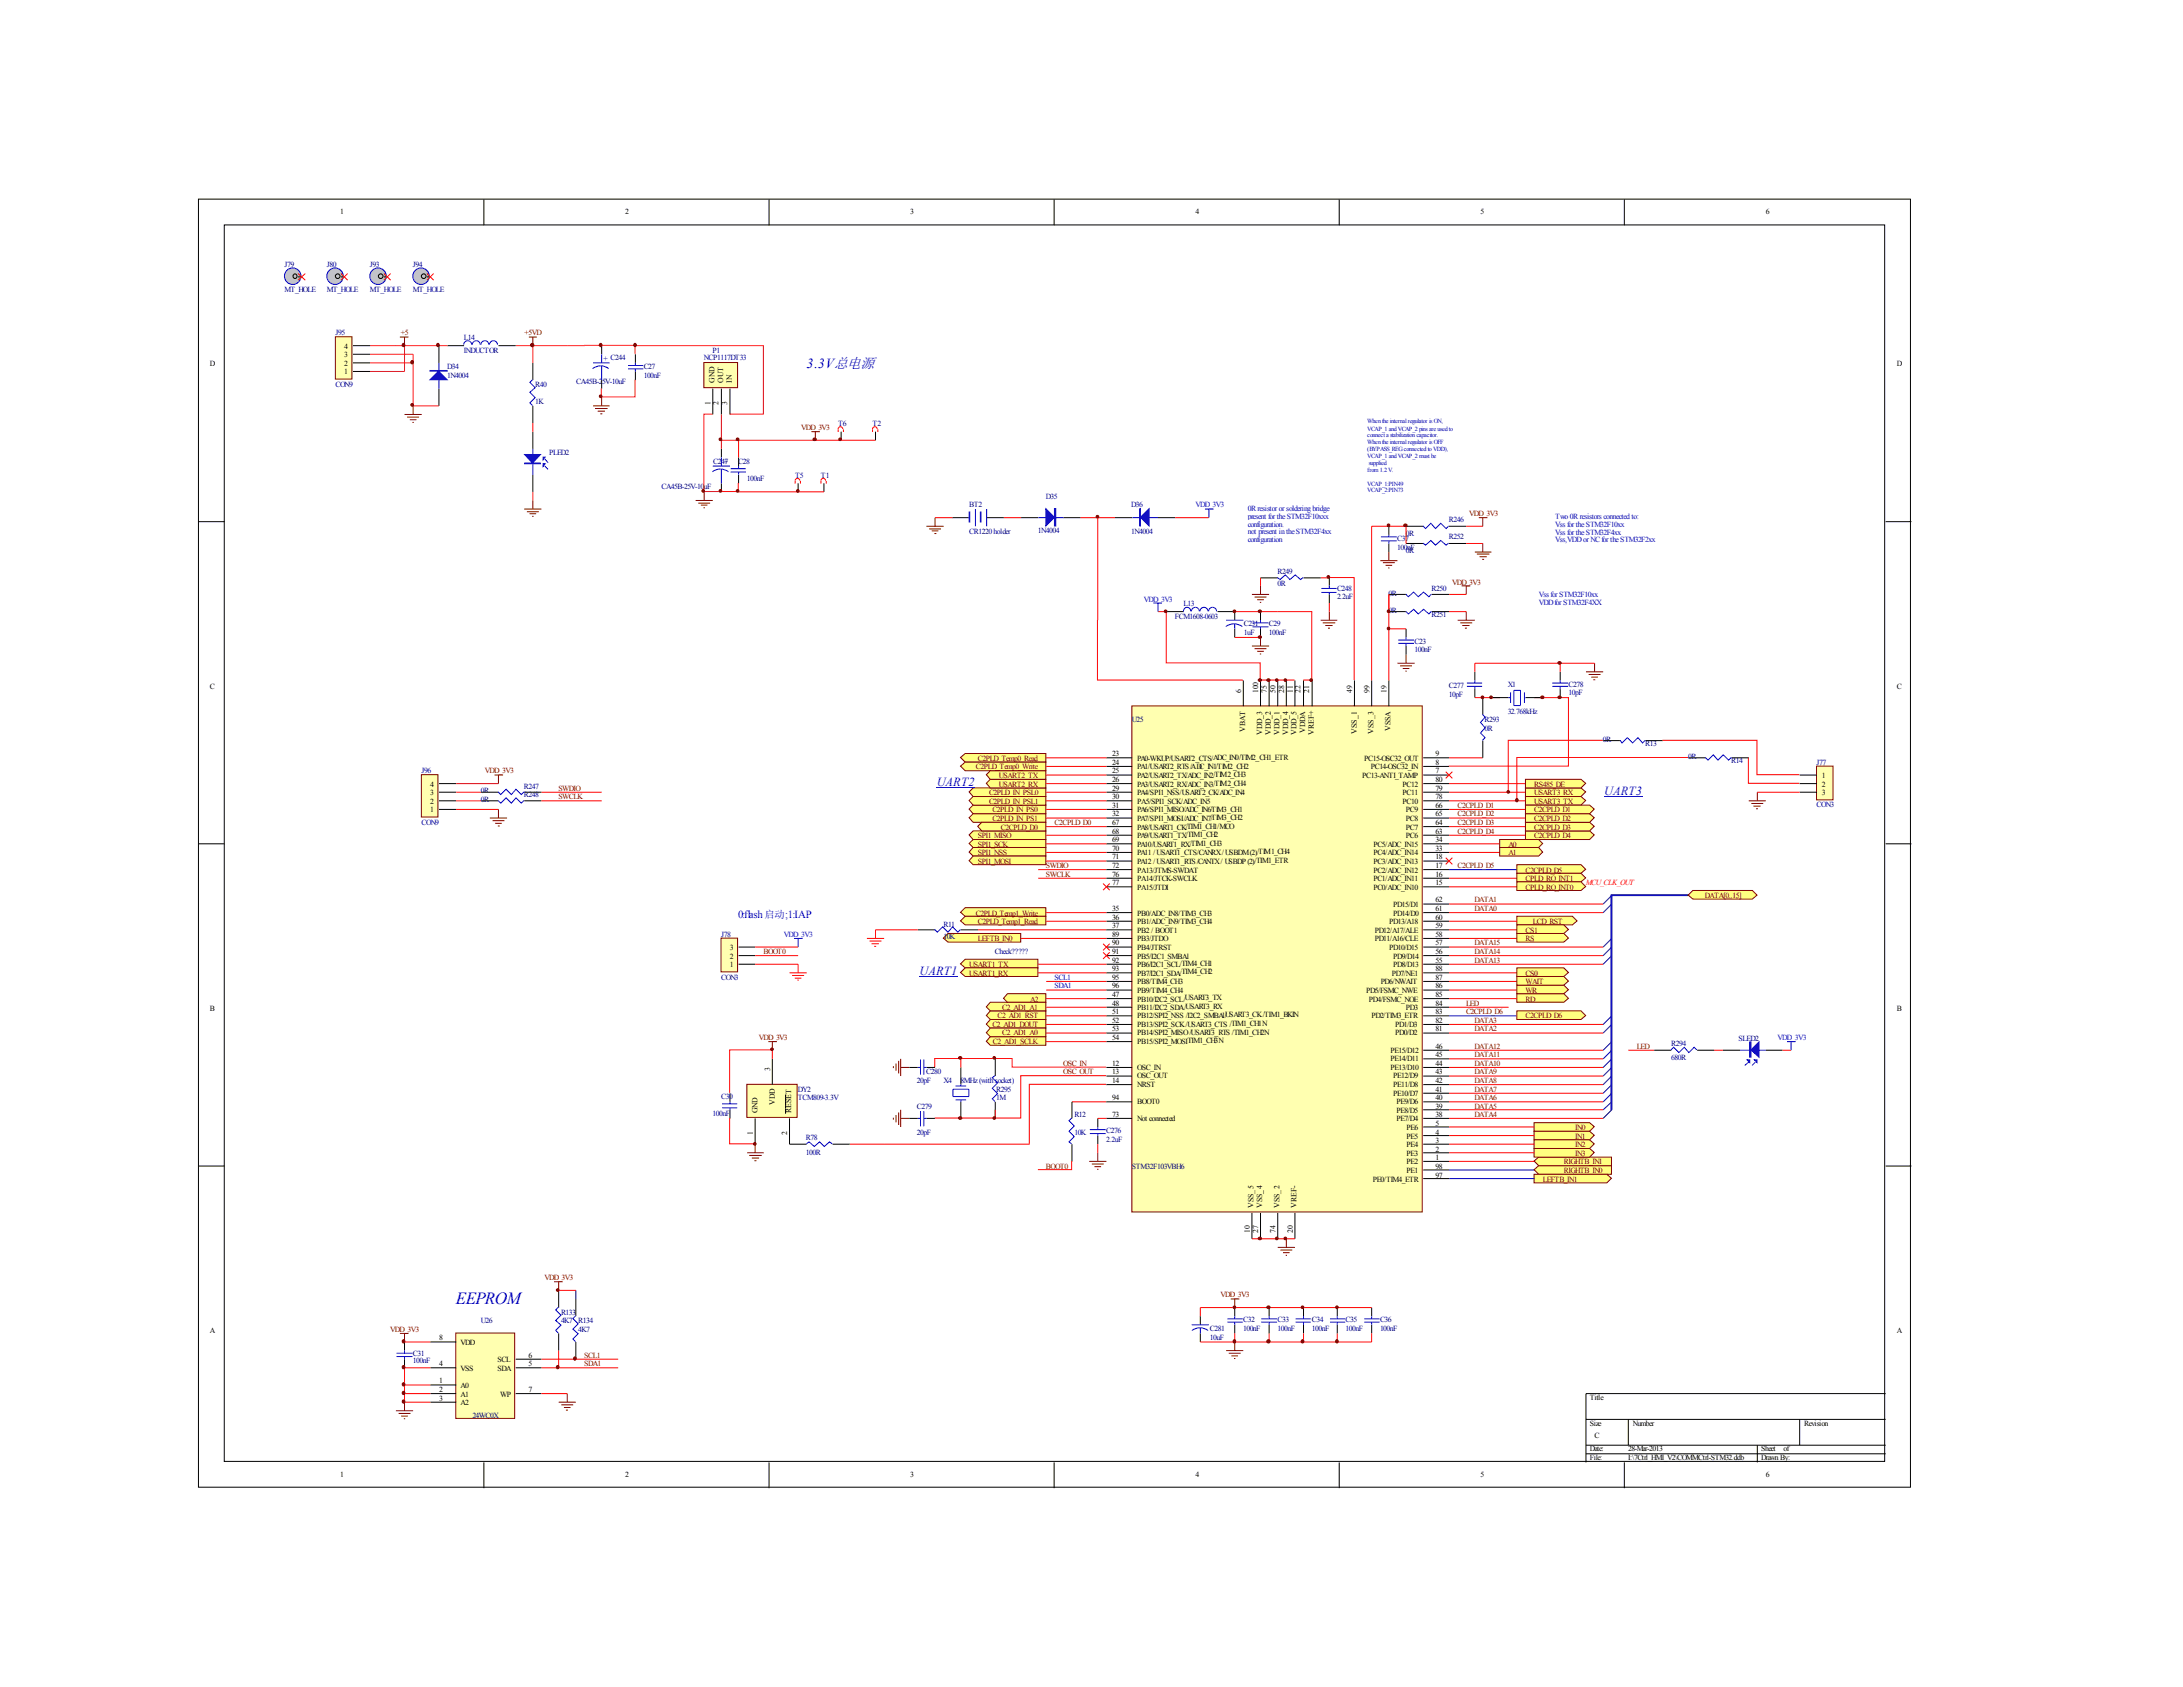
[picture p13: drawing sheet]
<svg xmlns="http://www.w3.org/2000/svg" width="279mm" height="216mm" viewBox="0 0 279 216" stroke-linecap="round" stroke-linejoin="round" font-family="sans-serif">
<defs><g id="words">
<text font-size="2.2" fill="#00f" x="58.3" y="166.9">EEPROM</text>
<text font-size="1.8" fill="#00f" x="103.2" y="47.1">3.3V总电源</text>
<g font-size="1.6" fill="#00f">
<text x="119.9" y="100.6">UART2</text>
<text x="205.3" y="101.7">UART3</text>
<text x="117.7" y="124.8">UART1</text>
</g>
<text font-size="1.4" fill="#00f" x="94.5" y="117.5">0:flash 启动;1:IAP</text>
<g font-size="1">
<text x="43.5" y="27.4">1</text>
<text x="80" y="27.4">2</text>
<text x="116.5" y="27.4">3</text>
<text x="153" y="27.4">4</text>
<text x="189.5" y="27.4">5</text>
<text x="226" y="27.4">6</text>
<text x="26.8" y="46.9">D</text>
<text x="44" y="47.9">1</text>
<text x="44" y="46.8">2</text>
<text x="44" y="45.7">3</text>
<text x="44" y="44.6">4</text>
<text x="242.8" y="46.9">D</text>
<text x="90.9" y="51.9" transform="rotate(-90 90.9 51.9)">1</text>
<text x="91.4" y="49" transform="rotate(-90 91.4 49)">GND</text>
<text x="92" y="51.9" transform="rotate(-90 92 51.9)">2</text>
<text x="92.5" y="49" transform="rotate(-90 92.5 49)">OUT</text>
<text x="93.1" y="51.9" transform="rotate(-90 93.1 51.9)">3</text>
<text x="93.6" y="49" transform="rotate(-90 93.6 49)">IN</text>
<text x="26.8" y="88.1">C</text>
<text x="158.8" y="88.7" transform="rotate(-90 158.8 88.7)">6</text>
<text x="161" y="88.7" transform="rotate(-90 161 88.7)">100</text>
<text x="162.1" y="88.7" transform="rotate(-90 162.1 88.7)">75</text>
<text x="163.2" y="88.7" transform="rotate(-90 163.2 88.7)">50</text>
<text x="164.3" y="88.7" transform="rotate(-90 164.3 88.7)">28</text>
<text x="165.4" y="88.7" transform="rotate(-90 165.4 88.7)">11</text>
<text x="166.5" y="88.7" transform="rotate(-90 166.5 88.7)">22</text>
<text x="167.6" y="88.7" transform="rotate(-90 167.6 88.7)">21</text>
<text x="173.1" y="88.7" transform="rotate(-90 173.1 88.7)">49</text>
<text x="175.3" y="88.7" transform="rotate(-90 175.3 88.7)">99</text>
<text x="177.5" y="88.7" transform="rotate(-90 177.5 88.7)">19</text>
<text x="242.8" y="88.1">C</text>
<text x="159.4" y="93.6" transform="rotate(-90 159.4 93.6)">VBAT</text>
<text x="161.6" y="94.1" transform="rotate(-90 161.6 94.1)">VDD_3</text>
<text x="162.7" y="94.1" transform="rotate(-90 162.7 94.1)">VDD_2</text>
<text x="163.8" y="94.1" transform="rotate(-90 163.8 94.1)">VDD_1</text>
<text x="164.9" y="94.1" transform="rotate(-90 164.9 94.1)">VDD_4</text>
<text x="166" y="94.1" transform="rotate(-90 166 94.1)">VDD_5</text>
<text x="167.1" y="93.8" transform="rotate(-90 167.1 93.8)">VDDA</text>
<text x="168.2" y="94.1" transform="rotate(-90 168.2 94.1)">VREF+</text>
<text x="173.7" y="93.9" transform="rotate(-90 173.7 93.9)">VSS_1</text>
<text x="175.8" y="93.9" transform="rotate(-90 175.8 93.9)">VSS_3</text>
<text x="178" y="93.5" transform="rotate(-90 178 93.5)">VSSA</text>
<text x="55" y="101.8">3</text>
<text x="55" y="100.7">4</text>
<text x="142.3" y="97.9">24</text>
<text x="142.3" y="96.8">23</text>
<text x="142.3" y="99">25</text>
<text x="142.3" y="100.1">26</text>
<text x="142.3" y="101.2">29</text>
<text x="145.6" y="97.4">PA0-WKUP/USART2_CTS/ADC_IN0/TIM2_CH1_ETR</text>
<text x="145.6" y="98.5">PA1/USART2_RTS/ADC_IN1/TIM2_CH2</text>
<text x="145.6" y="99.6">PA2/USART2_TX/ADC_IN2/TIM2_CH3</text>
<text x="145.6" y="100.7">PA3/USART2_RX/ADC_IN3/TIM2_CH4</text>
<text x="145.6" y="101.8">PA4/SPI1_NSS/USART2_CK/ADC_IN4</text>
<text x="174.3" y="99.6">PC13-ANTI_TAMP</text>
<text x="174.6" y="97.4">PC15-OSC32_OUT</text>
<text x="175.4" y="98.5">PC14-OSC32_IN</text>
<text x="179.5" y="101.8">PC11</text>
<text x="179.5" y="100.7">PC12</text>
<text x="183.7" y="97.9">8</text>
<text x="183.7" y="99">7</text>
<text x="183.7" y="96.8">9</text>
<text x="183.7" y="101.2">79</text>
<text x="183.7" y="100.1">80</text>
<text x="233.2" y="99.6">1</text>
<text x="233.2" y="100.7">2</text>
<text x="233.2" y="101.8">3</text>
<text x="55" y="104">1</text>
<text x="55" y="102.9">2</text>
<text x="142.3" y="103.4">31</text>
<text x="142.3" y="104.5">32</text>
<text x="142.3" y="106.7">68</text>
<text x="142.3" y="102.3">30</text>
<text x="142.3" y="105.6">67</text>
<text x="142.3" y="107.8">69</text>
<text x="145.6" y="102.9">PA5/SPI1_SCK/ADC_IN5</text>
<text x="145.6" y="104">PA6/SPI1_MISO/ADC_IN6/TIM3_CH1</text>
<text x="145.6" y="105.1">PA7/SPI1_MOSI/ADC_IN7/TIM3_CH2</text>
<text x="145.6" y="106.2">PA8/USART1_CK/TIM1_CH1/MCO</text>
<text x="145.6" y="107.3">PA9/USART1_TX/TIM1_CH2</text>
<text x="179.5" y="102.9">PC10</text>
<text x="179.9" y="107.3">PC6</text>
<text x="179.9" y="106.2">PC7</text>
<text x="179.9" y="105.1">PC8</text>
<text x="179.9" y="104">PC9</text>
<text x="183.7" y="106.7">63</text>
<text x="183.7" y="105.6">64</text>
<text x="183.7" y="104.5">65</text>
<text x="183.7" y="103.4">66</text>
<text x="183.7" y="107.8">34</text>
<text x="183.7" y="102.3">78</text>
<text x="142.3" y="108.9">70</text>
<text x="142.3" y="110">71</text>
<text x="142.3" y="111.1">72</text>
<text x="142.3" y="112.2">76</text>
<text x="142.3" y="113.3">77</text>
<text x="145.6" y="108.4">PA10/USART1_RX/TIM1_CH3</text>
<text x="145.6" y="109.5">PA11 / USART1_CTS/CANRX / USBDM (2)/TIM1_CH4</text>
<text x="145.6" y="110.6">PA12 / USART1_RTS/CANTX / USBDP (2)/TIM1_ETR</text>
<text x="145.6" y="111.7">PA13/JTMS-SWDAT</text>
<text x="145.6" y="112.8">PA14/JTCK-SWCLK</text>
<text x="145.6" y="113.9">PA15/JTDI</text>
<text x="175.8" y="113.9">PC0/ADC_IN10</text>
<text x="175.8" y="112.8">PC1/ADC_IN11</text>
<text x="175.8" y="111.7">PC2/ADC_IN12</text>
<text x="175.8" y="110.6">PC3/ADC_IN13</text>
<text x="175.8" y="109.5">PC4/ADC_IN14</text>
<text x="175.8" y="108.4">PC5/ADC_IN15</text>
<text x="183.7" y="113.3">15</text>
<text x="183.7" y="112.2">16</text>
<text x="183.7" y="111.1">17</text>
<text x="183.7" y="110">18</text>
<text x="183.7" y="108.9">33</text>
<text x="142.3" y="116.6">35</text>
<text x="142.3" y="117.7">36</text>
<text x="142.3" y="118.8">37</text>
<text x="142.3" y="119.9">89</text>
<text x="145.6" y="117.2">PB0/ADC_IN8/TIM3_CH3</text>
<text x="145.6" y="118.3">PB1/ADC_IN9/TIM3_CH4</text>
<text x="145.6" y="119.4">PB2 / BOOT1</text>
<text x="175.9" y="119.4">PD12/A17/ALE</text>
<text x="177.8" y="118.3">PD13/A18</text>
<text x="178.3" y="117.2">PD14/D0</text>
<text x="178.3" y="116.1">PD15/D1</text>
<text x="183.7" y="119.9">58</text>
<text x="183.7" y="118.8">59</text>
<text x="183.7" y="116.6">61</text>
<text x="183.7" y="115.5">62</text>
<text x="183.7" y="117.7">60</text>
<text x="93.4" y="123.8">1</text>
<text x="93.4" y="122.7">2</text>
<text x="93.4" y="121.6">3</text>
<text x="142.3" y="121">90</text>
<text x="142.3" y="122.1">91</text>
<text x="142.3" y="123.2">92</text>
<text x="142.3" y="124.3">93</text>
<text x="142.3" y="125.4">95</text>
<text x="145.6" y="120.5">PB3/JTDO</text>
<text x="145.6" y="121.6">PB4/JTRST</text>
<text x="145.6" y="122.7">PB5/I2C1_SMBAl</text>
<text x="145.6" y="123.8">PB6/I2C1_SCL/TIM4_CH1</text>
<text x="145.6" y="124.9">PB7/I2C1_SDA/TIM4_CH2</text>
<text x="145.6" y="126">PB8/TIM4_CH3</text>
<text x="175.9" y="120.5">PD11/A16/CLE</text>
<text x="176.7" y="126">PD6/NWAIT</text>
<text x="177.8" y="121.6">PD10/D15</text>
<text x="178.1" y="124.9">PD7/NE1</text>
<text x="178.3" y="123.8">PD8/D13</text>
<text x="178.3" y="122.7">PD9/D14</text>
<text x="183.7" y="123.2">55</text>
<text x="183.7" y="122.1">56</text>
<text x="183.7" y="125.4">87</text>
<text x="183.7" y="124.3">88</text>
<text x="183.7" y="121">57</text>
<text x="26.8" y="129.4">B</text>
<text x="142.3" y="128.7">48</text>
<text x="142.3" y="129.8">51</text>
<text x="142.3" y="127.6">47</text>
<text x="142.3" y="130.9">52</text>
<text x="142.3" y="132">53</text>
<text x="142.3" y="126.5">96</text>
<text x="145.6" y="128.2">PB10/I2C2_SCL/USART3_TX</text>
<text x="145.6" y="129.3">PB11/I2C2_SDA /USART3_RX</text>
<text x="145.6" y="130.3">PB12/SPI2_NSS /I2C2_SMBAl/USART3_CK /TIM1_BKIN</text>
<text x="145.6" y="131.4">PB13/SPI2_SCK /USART3_CTS /TIM1_CH1N</text>
<text x="145.6" y="127.1">PB9/TIM4_CH4</text>
<text x="174.8" y="127.1">PD5/FSMC_NWE</text>
<text x="175.2" y="128.2">PD4/FSMC_NOE</text>
<text x="175.5" y="130.3">PD2/TIM3_ETR</text>
<text x="178.6" y="131.4">PD1/D3</text>
<text x="179.9" y="129.3">PD3</text>
<text x="183.7" y="132">81</text>
<text x="183.7" y="130.9">82</text>
<text x="183.7" y="129.8">83</text>
<text x="183.7" y="128.7">84</text>
<text x="183.7" y="126.5">86</text>
<text x="183.7" y="127.6">85</text>
<text x="242.8" y="129.4">B</text>
<text x="98.6" y="137.1" transform="rotate(-90 98.6 137.1)">3</text>
<text x="142.3" y="133.1">54</text>
<text x="142.3" y="136.4">12</text>
<text x="142.3" y="137.5">13</text>
<text x="145.6" y="136.9">OSC_IN</text>
<text x="145.6" y="132.5">PB14/SPI2_MISO /USART3_RTS /TIM1_CH2N</text>
<text x="145.6" y="133.6">PB15/SPI2_MOSITIM1_CH3N</text>
<text x="178" y="136.9">PE13/D10</text>
<text x="178" y="135.8">PE14/D11</text>
<text x="178" y="134.7">PE15/D12</text>
<text x="178.6" y="132.5">PD0/D2</text>
<text x="183.7" y="137.5">43</text>
<text x="183.7" y="136.4">44</text>
<text x="183.7" y="135.3">45</text>
<text x="183.7" y="134.2">46</text>
<text x="96.9" y="142.5" transform="rotate(-90 96.9 142.5)">GND</text>
<text x="99.2" y="141.4" transform="rotate(-90 99.2 141.4)">VDD</text>
<text x="101.3" y="142.5" transform="rotate(-90 101.3 142.5)">RESET</text>
<text x="142.3" y="138.6">14</text>
<text x="142.3" y="143">73</text>
<text x="142.3" y="140.8">94</text>
<text x="145.6" y="138">OSC_OUT</text>
<text x="145.6" y="139.1">NRST</text>
<text x="145.6" y="143.5">Not connected</text>
<text x="145.6" y="141.3">BOOT0</text>
<text x="178.3" y="140.2">PE10/D7</text>
<text x="178.3" y="139.1">PE11/D8</text>
<text x="178.3" y="138">PE12/D9</text>
<text x="178.7" y="143.5">PE7/D4</text>
<text x="178.7" y="142.4">PE8/D5</text>
<text x="178.7" y="141.3">PE9/D6</text>
<text x="183.7" y="143">38</text>
<text x="183.7" y="141.9">39</text>
<text x="183.7" y="140.8">40</text>
<text x="183.7" y="139.7">41</text>
<text x="183.7" y="138.6">42</text>
<text x="96.4" y="145.3" transform="rotate(-90 96.4 145.3)">1</text>
<text x="100.8" y="145.3" transform="rotate(-90 100.8 145.3)">2</text>
<text x="180" y="149">PE2</text>
<text x="180" y="147.9">PE3</text>
<text x="180" y="146.8">PE4</text>
<text x="180" y="145.7">PE5</text>
<text x="180" y="144.6">PE6</text>
<text x="183.7" y="148.5">1</text>
<text x="183.7" y="147.4">2</text>
<text x="183.7" y="146.3">3</text>
<text x="183.7" y="145.2">4</text>
<text x="183.7" y="144.1">5</text>
<text x="183.7" y="149.6">98</text>
<text x="160.5" y="154.6" transform="rotate(-90 160.5 154.6)">VSS_5</text>
<text x="161.6" y="154.6" transform="rotate(-90 161.6 154.6)">VSS_4</text>
<text x="163.8" y="154.6" transform="rotate(-90 163.8 154.6)">VSS_2</text>
<text x="166" y="154.6" transform="rotate(-90 166 154.6)">VREF-</text>
<text x="175.7" y="151.2">PE0/TIM4_ETR</text>
<text x="180" y="150.1">PE1</text>
<text x="183.7" y="150.7">97</text>
<text x="159.9" y="157.8" transform="rotate(-90 159.9 157.8)">10</text>
<text x="161" y="157.8" transform="rotate(-90 161 157.8)">27</text>
<text x="163.2" y="157.8" transform="rotate(-90 163.2 157.8)">74</text>
<text x="165.4" y="157.8" transform="rotate(-90 165.4 157.8)">20</text>
<text x="26.8" y="170.6">A</text>
<text x="56.2" y="171.5">8</text>
<text x="58.9" y="172.1">VDD</text>
<text x="67.7" y="173.7">6</text>
<text x="242.8" y="170.6">A</text>
<text x="56.2" y="177">1</text>
<text x="56.2" y="178.1">2</text>
<text x="56.2" y="179.2">3</text>
<text x="56.2" y="174.8">4</text>
<text x="58.9" y="177.6">A0</text>
<text x="58.9" y="178.7">A1</text>
<text x="58.9" y="179.8">A2</text>
<text x="58.9" y="175.4">VSS</text>
<text x="63.7" y="175.4">SDA</text>
<text x="63.7" y="174.3">SCL</text>
<text x="64" y="178.7">WP</text>
<text x="67.7" y="174.8">5</text>
<text x="67.7" y="178.1">7</text>
<text x="203.5" y="179.2">Title</text>
<text x="203.5" y="182.5">Size</text>
<text x="203.5" y="185.8">Date:</text>
<text x="204.1" y="184.1">C</text>
<text x="208.4" y="185.8">28-Mar-2013</text>
<text x="209" y="182.5">Number</text>
<text x="225.4" y="185.8">Sheet</text>
<text x="228.3" y="185.8">of</text>
<text x="230.9" y="182.5">Revision</text>
<text x="43.5" y="189.1">1</text>
<text x="80" y="189.1">2</text>
<text x="116.5" y="189.1">3</text>
<text x="153" y="189.1">4</text>
<text x="189.5" y="189.1">5</text>
<text x="203.5" y="186.9">File:</text>
<text x="208.4" y="186.9">I:\7Ctrl_HMI_V2\COMMCtrl-STM32.ddb</text>
<text x="225.4" y="186.9">Drawn By:</text>
<text x="226" y="189.1">6</text>
</g>
<g font-size="1" fill="#000080">
<text x="36.4" y="34.1">J79</text>
<text x="41.8" y="34.1">J80</text>
<text x="47.3" y="34.1">J93</text>
<text x="52.8" y="34.1">J94</text>
<text x="36.4" y="37.4">MT_HOLE</text>
<text x="41.8" y="37.4">MT_HOLE</text>
<text x="47.3" y="37.4">MT_HOLE</text>
<text x="52.8" y="37.4">MT_HOLE</text>
<text x="42.9" y="42.9">J95</text>
<text x="57.2" y="47.2">D34</text>
<text x="59.4" y="43.5">L14</text>
<text x="59.4" y="45.1">INDUCTOR</text>
<text x="77.2" y="46.2">+ C244</text>
<text x="82.4" y="47.2">C27</text>
<text x="90.1" y="46.1">NCP1117DT33</text>
<text x="91.2" y="45.1">P1</text>
<text x="42.9" y="49.5">CON9</text>
<text x="57.2" y="48.3">1N4004</text>
<text x="68.5" y="49.5">R40</text>
<text x="68.5" y="51.7">1K</text>
<text x="73.7" y="49.2">CA45B-25V-10uF</text>
<text x="82.4" y="48.3">100nF</text>
<text x="70.3" y="58.2">PLED2</text>
<text x="91.3" y="59.3">C247</text>
<text x="92.6" y="59.4">+</text>
<text x="94.5" y="59.3">C28</text>
<text x="107.3" y="54.5">T6</text>
<text x="111.7" y="54.5">T2</text>
<text x="84.7" y="62.6">CA45B-25V-10uF</text>
<text x="95.6" y="61.5">100nF</text>
<text x="101.8" y="61.1">T5</text>
<text x="105.1" y="61.1">T1</text>
<text x="124" y="64.8">BT2</text>
<text x="133.9" y="63.8">D35</text>
<text x="144.8" y="64.8">D36</text>
<text x="124" y="68.3">CR1220 holder</text>
<text x="132.9" y="68.2">1N4004</text>
<text x="144.8" y="68.3">1N4004</text>
<text x="178.8" y="69.2">C37</text>
<text x="178.8" y="70.3">100nF</text>
<text x="179.9" y="68.6">0R</text>
<text x="179.9" y="70.8">0R</text>
<text x="185.4" y="66.8">R246</text>
<text x="185.4" y="69">R252</text>
<text x="151.5" y="77.5">L13</text>
<text x="163.5" y="73.4">R249</text>
<text x="163.5" y="75">0R</text>
<text x="171.1" y="75.7">C248</text>
<text x="171.1" y="76.7">2.2uF</text>
<text x="177.7" y="76.3">0R</text>
<text x="183.2" y="75.6">R250</text>
<text x="150.4" y="79.2">FCM1608-0603</text>
<text x="159.2" y="80.2">C231</text>
<text x="159.2" y="81.3">1uF</text>
<text x="162.4" y="80.2">C29</text>
<text x="162.4" y="81.3">100nF</text>
<text x="177.7" y="78.5">0R</text>
<text x="181" y="82.4">C23</text>
<text x="181" y="83.5">100nF</text>
<text x="183.2" y="78.9">R251</text>
<text x="185.4" y="88">C277</text>
<text x="185.4" y="89.1">10pF</text>
<text x="193" y="87.9">X1</text>
<text x="200.8" y="87.9">C278</text>
<text x="200.8" y="89">10pF</text>
<text x="144.9" y="92.4">U25</text>
<text x="190" y="92.4">R293</text>
<text x="190" y="93.5">0R</text>
<text x="193" y="91.4">32.768kHz</text>
<text x="205.2" y="94.9">0R</text>
<text x="210.6" y="95.4">R13</text>
<text x="53.9" y="99">J96</text>
<text x="61.6" y="101.5">0R</text>
<text x="67.1" y="100.9">R247</text>
<text x="216.1" y="97.1">0R</text>
<text x="221.6" y="97.6">R14</text>
<text x="232.5" y="97.9">J77</text>
<text x="53.9" y="105.6">CON9</text>
<text x="61.6" y="102.6">0R</text>
<text x="67.1" y="102">R248</text>
<text x="232.5" y="103.3">CON3</text>
<text x="92.3" y="119.9">J78</text>
<text x="120.7" y="118.6">R11</text>
<text x="92.3" y="125.4">CON3</text>
<text x="120.7" y="120.1">10K</text>
<text x="127.3" y="122.1">Check?????</text>
<text x="118.5" y="137.5">C280</text>
<text x="213.9" y="133.9">R294</text>
<text x="213.9" y="135.6">680R</text>
<text x="222.5" y="133.2">SLED2</text>
<text x="91.2" y="142.8">100nF</text>
<text x="92.3" y="140.7">C30</text>
<text x="102.1" y="139.7">DY2</text>
<text x="102.1" y="140.8">TCM809-3.3V</text>
<text x="117.4" y="141.9">C279</text>
<text x="117.4" y="138.6">20pF</text>
<text x="120.7" y="138.6">X4</text>
<text x="122.9" y="138.6">8MHz (with socket)</text>
<text x="127.5" y="139.7">R295</text>
<text x="127.5" y="140.8">1M</text>
<text x="137.5" y="143">R12</text>
<text x="103.1" y="145.9">R78</text>
<text x="103.1" y="147.8">100R</text>
<text x="117.4" y="145.2">20pF</text>
<text x="137.5" y="145.2">10K</text>
<text x="141.6" y="145">C276</text>
<text x="141.6" y="146.1">2.2uF</text>
<text x="144.9" y="149.6">STM32F103VBH6</text>
<text x="177.7" y="154.9">MB525</text>
<text x="52.8" y="173.6">C31</text>
<text x="61.6" y="169.3">U26</text>
<text x="71.8" y="168.2">R133</text>
<text x="71.8" y="169.3">4K7 R134</text>
<text x="74" y="170.4">4K7</text>
<text x="154.9" y="170.3">C281</text>
<text x="154.9" y="171.4">10uF</text>
<text x="159.1" y="169.2">C32</text>
<text x="159.1" y="170.3">100nF</text>
<text x="163.5" y="169.2">C33</text>
<text x="163.5" y="170.3">100nF</text>
<text x="167.9" y="169.2">C34</text>
<text x="167.9" y="170.3">100nF</text>
<text x="172.2" y="169.2">C35</text>
<text x="172.2" y="170.3">100nF</text>
<text x="176.6" y="169.2">C36</text>
<text x="176.6" y="170.3">100nF</text>
<text x="52.8" y="174.5">100nF</text>
<text x="60.5" y="181.4">24WC0X</text>
</g>
<g font-size="1" fill="#800000">
<text x="51.3" y="42.9">+5</text>
<text x="67.1" y="42.9">+5VD</text>
<text x="102.5" y="55">VDD_3V3</text>
<text x="188.1" y="66">VDD_3V3</text>
<text x="185.9" y="74.8">VDD_3V3</text>
<text x="62.1" y="99">VDD_3V3</text>
<text x="71.5" y="101.2">SWDIO</text>
<text x="124.9" y="98.5">C2PLD_Temp0_Write</text>
<text x="125.1" y="97.4">C2PLD_Temp0_Read</text>
<text x="126.6" y="101.8">C2PLD_IN_PSL0</text>
<text x="127.9" y="100.7">USART2_RX</text>
<text x="127.9" y="99.6">USART2_TX</text>
<text x="196.4" y="101.8">USART3_RX</text>
<text x="196.4" y="100.7">RS485_DE</text>
<text x="71.5" y="102.3">SWCLK</text>
<text x="125.1" y="107.3">SPI1_MISO</text>
<text x="126.6" y="102.9">C2PLD_IN_PSL1</text>
<text x="127" y="104">C2PLD_IN_PS0</text>
<text x="127" y="105.1">C2PLD_IN_PS1</text>
<text x="128.1" y="106.2">C2CPLD_D0</text>
<text x="135" y="105.6">C2CPLD_D0</text>
<text x="186.5" y="103.4">C2CPLD_D1</text>
<text x="186.5" y="104.5">C2CPLD_D2</text>
<text x="186.5" y="105.6">C2CPLD_D3</text>
<text x="186.5" y="106.7">C2CPLD_D4</text>
<text x="196.4" y="102.9">USART3_TX</text>
<text x="196.4" y="107.3">C2CPLD_D4</text>
<text x="196.4" y="106.2">C2CPLD_D3</text>
<text x="196.4" y="105.1">C2CPLD_D2</text>
<text x="196.4" y="104">C2CPLD_D1</text>
<text x="125.1" y="109.5">SPI1_NSS</text>
<text x="125.1" y="108.4">SPI1_SCK</text>
<text x="125.1" y="110.6">SPI1_MOSI</text>
<text x="133.9" y="112.2">SWCLK</text>
<text x="133.9" y="111.1">SWDIO</text>
<text x="186.5" y="111.1">C2CPLD_D5</text>
<text x="193.1" y="108.4">A0</text>
<text x="193.1" y="109.5">A1</text>
<text x="195.3" y="112.8">CPLD_RQ_INT1</text>
<text x="195.3" y="113.9">CPLD_RQ_INT0</text>
<text x="195.3" y="111.7">C2CPLD_D5</text>
<text x="124.9" y="117.2">C2PLD_Temp1_Write</text>
<text x="125.1" y="118.3">C2PLD_Temp1_Read</text>
<text x="188.7" y="116.6">DATA0</text>
<text x="188.7" y="115.5">DATA1</text>
<text x="195.3" y="119.4">CS1</text>
<text x="196.2" y="118.3">LCD_RST</text>
<text x="218.2" y="115">DATA[0..15]</text>
<text x="97.7" y="122.1">BOOT0</text>
<text x="124" y="123.8">USART1_TX</text>
<text x="124" y="124.9">USART1_RX</text>
<text x="125.1" y="120.5">LEFTB_IN0</text>
<text x="188.7" y="123.2">DATA13</text>
<text x="188.7" y="122.1">DATA14</text>
<text x="188.7" y="121">DATA15</text>
<text x="195.3" y="120.5">RS</text>
<text x="195.3" y="126">WAIT</text>
<text x="195.3" y="124.9">CS0</text>
<text x="127" y="131.4">C2_AD1_DOUT</text>
<text x="127.7" y="130.3">C2_AD1_RST</text>
<text x="128.3" y="129.3">C2_AD1_A1</text>
<text x="131.8" y="128.2">A2</text>
<text x="187.6" y="128.7">LED</text>
<text x="187.6" y="129.8">C2CPLD_D6</text>
<text x="188.7" y="132">DATA2</text>
<text x="188.7" y="130.9">DATA3</text>
<text x="195.3" y="128.2">RD</text>
<text x="195.3" y="127.1">WR</text>
<text x="195.3" y="130.3">C2CPLD_D6</text>
<text x="97.1" y="133.1">VDD_3V3</text>
<text x="127.1" y="133.6">C2_AD1_SCLK</text>
<text x="128.3" y="132.5">C2_AD1_A0</text>
<text x="136.1" y="136.4">OSC_IN</text>
<text x="136.1" y="137.5">OSC_OUT</text>
<text x="188.7" y="137.5">DATA9</text>
<text x="188.7" y="136.4">DATA10</text>
<text x="188.7" y="135.3">DATA11</text>
<text x="188.7" y="134.2">DATA12</text>
<text x="209.5" y="134.2">LED</text>
<text x="188.7" y="143">DATA4</text>
<text x="188.7" y="141.9">DATA5</text>
<text x="188.7" y="140.8">DATA6</text>
<text x="188.7" y="139.7">DATA7</text>
<text x="188.7" y="138.6">DATA8</text>
<text x="133.9" y="149.6">BOOT0</text>
<text x="200.2" y="149">RIGHTB_IN1</text>
<text x="201.6" y="144.6">IN0</text>
<text x="201.6" y="145.7">IN1</text>
<text x="201.6" y="146.8">IN2</text>
<text x="201.6" y="147.9">IN3</text>
<text x="197.5" y="151.2">LEFTB_IN1</text>
<text x="200.2" y="150.1">RIGHTB_IN0</text>
<text x="69.7" y="163.8">VDD_3V3</text>
<text x="156.2" y="166">VDD_3V3</text>
<text x="50" y="170.4">VDD_3V3</text>
<text x="74.8" y="173.7">SCL1</text>
<text x="74.8" y="174.8">SDA1</text>
</g>
<g font-size="1" fill="#00f">
<text x="153" y="64.9">VDD_3V3</text>
<text x="146.4" y="77">VDD_3V3</text>
<text x="100.3" y="119.9">VDD_3V3</text>
<text x="227.5" y="133.1">VDD_3V3</text>
</g>
<g font-size="1" fill="#0000bf">
<text x="159.7" y="65.4">0R resistor or soldering bridge</text>
<text x="159.7" y="66.4">present for the STM32F10xxx</text>
<text x="159.7" y="67.4">configuration.</text>
<text x="159.7" y="68.3">not present in the STM32F4xx</text>
<text x="159.7" y="69.3">configuration</text>
<text x="199.1" y="66.5">Two 0R resistors connected to:</text>
<text x="199.1" y="67.5">Vss for the STM32F10xx</text>
<text x="199.1" y="68.5">Vss for the STM32F4xx</text>
<text x="199.1" y="69.4">Vss,VDD or NC for the STM32F2xx</text>
<text x="196.9" y="76.4">Vss for STM32F10xx</text>
<text x="196.9" y="77.4">VDD for STM32F4XX</text>
<text x="135" y="125.4">SCL1</text>
<text x="135" y="126.5">SDA1</text>
</g>
<text font-size="1" fill="#f00" x="203" y="113.3">MCU_CLK_OUT</text>
<g font-size=".8" fill="#0000bf">
<text x="175" y="54.2">When the internal regulator is ON,</text>
<text x="175" y="55.1">VCAP_1 and VCAP_2 pins are used to</text>
<text x="175" y="56">connect a stabilization capacitor.</text>
<text x="175" y="56.8">When the internal regulator is OFF</text>
<text x="175" y="57.7">(BYPASS_REG connected to VDD),</text>
<text x="175" y="58.6">VCAP_1 and VCAP_2 must be</text>
<text x="175.2" y="59.5">supplied</text>
<text x="175" y="60.4">from 1.2 V.</text>
<text x="175" y="62.1">VCAP_1:PIN49</text>
<text x="175" y="63">VCAP_2:PIN73</text>
</g>
</g></defs>
<g fill="none" stroke="#000" stroke-width=".13">
<path d="M25.4 25.5h219.1v164.8h-219.1zM28.7 28.8h212.5v158.2h-212.5zM61.9 25.5v3.3M98.4 25.5v3.3M134.9 25.5v3.3M171.4 25.5v3.3M207.9 25.5v3.3M81.3 45.3v1.1M81.3 47.5v1.1M92.3 57.4v1.1M25.4 66.8h3.3M92.3 61.8v1.1"/>
<path d="M241.3 66.8h3.3M25.4 108h3.3M241.3 108h3.3M25.4 149.2h3.3M241.3 149.2h3.3M241.3 178.4h-38.3v8.8M61.9 187.2v3.3M98.4 187.2v3.3M134.9 187.2v3.3M171.4 187.2v3.3M203 181.7h38.3M203 185h38.3"/>
<path d="M203 186.1h38.3M207.9 187.2v3.3M208.4 181.7v3.3M224.9 185v2.2M230.3 181.7v3.3"/>
</g>
<path d="M80.4 46.8h1.9M80.4 47.2h1.9M81.3 46.4v.4M81.3 47.2v.3M91.2 59.6h2.2M92.3 58.5v1.1M91.2 60.4a1.7 1.7 0 0 1 2 0M92.3 60.1v1.7" fill="none" stroke="#00f" stroke-width=".13"/>
<path d="M74.8 44.2h6.5v1.1M81.3 44.2h16.4" fill="none" stroke="#ee0e22" stroke-width=".13"/>
<path d="M75.9 51.9h2.1M76.2 52.3h1.6M76.5 52.6h.9M76.8 53h.3M77 50.8v1.1" fill="none" stroke="#800000" stroke-width=".13"/>
<path d="M90.2 46.5h4.2v3.1h-4.2z" fill="#ffffb0"/>
<path d="M90.1 46.4h4.3v3.2h-4.3zM89 64.1h2.2M89.4 64.4h1.5M89.7 64.6h.9M90 65h.2M90.1 62.9v1.2" fill="none" stroke="#800000" stroke-width=".13"/>
<path d="M77 44.2v1.1M77 48.6v1.1M91.2 49.7v3.3M92.3 49.7v3.3M93.4 49.7v3.3" fill="none" stroke="#000" stroke-width=".13"/>
<path d="M66 44.2h6.6M91.2 53h-1.1v9.9h2.2M92.3 56.3h9.9M97.7 44.2v8.8h-4.3" fill="none" stroke="#ee0e22" stroke-width=".13"/>
<path d="M75.8 47.2a1.66 1.66 0 0 1 2.1 0M75.9 46.4h2.1M77 45.3v1.1M77 46.9v1.7" fill="none" stroke="#00f" stroke-width=".13"/>
<circle cx="90" cy="62.8" r=".17" fill="#800000" stroke="#800000" stroke-width=".13"/>
<path d="M43 43.2h2v5.3h-2z" fill="#ffffb0"/>
<g fill="none" stroke="#800000" stroke-width=".13">
<path d="M42.9 43.1h2.1v5.4h-2.1zM51.2 43.1h1.1M51.8 53h2.2M51.8 43.1v1.1M52.1 53.4h1.5M52.5 53.7h.8M52.8 54.1h.2M52.9 51.9v1.1M67.7 43.1h1M68.2 43.1v1.1M103.8 55.2h1.1M104.4 55.2v1.1"/>
<path d="M67.1 65.2h2.2M67.4 65.5h1.6M67.8 65.7h.8M68.1 66.1h.2M68.2 64.1v1.1"/>
</g>
<path d="M45.2 47.5h2.2M45.2 46.4h2.2M45.2 45.3h2.2M45.2 44.2h2.2M56.2 44.2v2.2M56.2 49.7v2.2M57.3 44.2h2.1M63.8 44.2h2.2M68.2 55.2v2.2M68.2 60.7v2.2M93.4 139.9v1.1M93.4 142v1.1" fill="none" stroke="#000" stroke-width=".13"/>
<path d="M47.4 44.2h9.9M47.4 45.3h5.5v6.6h3.3M47.4 46.4h5.5M51.8 44.2v3.3h-4.4M68.2 44.2v2.2M72.6 44.2h2.2M81.3 48.6v2.2h-4.3v-1.1M92.3 53v4.4M102.2 56.3h2.2M68.2 62.9v1.2" fill="none" stroke="#ee0e22" stroke-width=".13"/>
<path d="M56.2 46.4v3.3M59.4 44.1a.51 .51 0 0 1 .5-.5 .51 .51 0 0 1 .5 .5M60.5 44.1a.51 .51 0 0 1 .5-.5 .51 .51 0 0 1 .5 .5M61.6 44.1a.51 .51 0 0 1 .5-.5 .51 .51 0 0 1 .5 .5M62.7 44.1a.51 .51 0 0 1 .5-.5 .51 .51 0 0 1 .5 .5M68.2 57.4v3.3M69.7 59.6l.4 .5M69.7 58.7l.4 .5M92.4 141.3h2M92.4 141.8h2M93.4 141v.3M93.4 141.8v.2" fill="none" stroke="#00f" stroke-width=".13"/>
<g fill="#00f" stroke="#00f" stroke-width=".13">
<path d="M67.1 58.2h2.1l-1 1.1z"/>
<path d="M69.5 59.4h.3l-.3 .3z"/>
<path d="M69.5 58.5h.3l-.3 .3z"/>
<path d="M55 48.6l1.1-1.1 1.1 1.1z"/>
<path d="M67.1 59.3h2.1v.1h-2.1z" fill-rule="evenodd"/>
<path d="M55 47.4h2.2v.1h-2.2z" fill-rule="evenodd"/>
</g>
<g fill="#ffff80" stroke="#800000" stroke-width=".13">
<path d="M196.3 149.7l.6-.5h9.3v1.1h-9.3z" fill-rule="evenodd"/>
<path d="M196.3 148.6l.6-.5h9.3v1.1h-9.3z" fill-rule="evenodd"/>
<path d="M120.7 120.1l.6-.6h9.3v1.1h-9.3z" fill-rule="evenodd"/>
<path d="M196.3 150.3h9.4l.5 .5-.5 .6h-9.4z" fill-rule="evenodd"/>
</g>
<path d="M101 146.4h2.3M106.6 146.4h2.2" fill="none" stroke="#000" stroke-width=".13"/>
<path d="M103.2 146.4l.3-.3 .7 .6 .7-.6 .6 .6 .7-.6 .3 .3" fill="none" stroke="#00f" stroke-width=".13"/>
<path d="M95.6 147.5h2.1M95.9 147.9h1.6M96.2 148.2h1M96.6 148.5h.2M96.6 146.4v1.1" fill="none" stroke="#800000" stroke-width=".13"/>
<path d="M95.7 138.9h6.3v4.1h-6.3z" fill="#ffffb0"/>
<path d="M95.6 138.8h6.4v4.2h-6.4zM98.3 133.3h1.1M98.8 133.3v1.1" fill="none" stroke="#800000" stroke-width=".13"/>
<path d="M98.8 135.5v3.3M96.6 143.1v3.3M100.5 140.1v2.4M101 143.1v3.3" fill="none" stroke="#000" stroke-width=".13"/>
<path d="M98.8 134.4h-5.4v5.5M98.8 134.4v1.1M93.4 143.1v3.3h3.2" fill="none" stroke="#f00" stroke-width=".13"/>
<g fill="#ffff80" stroke="#800000" stroke-width=".13">
<path d="M196.3 143.7h7.2l.5 .5-.5 .6h-7.2z" fill-rule="evenodd"/>
<path d="M196.3 144.8h7.2l.5 .5-.5 .6h-7.2z" fill-rule="evenodd"/>
<path d="M196.3 145.9h7.2l.5 .5-.5 .6h-7.2z" fill-rule="evenodd"/>
<path d="M196.3 147h7.2l.5 .5-.5 .6h-7.2z" fill-rule="evenodd"/>
<path d="M122.9 117.9l.6-.6h10.4v1.1h-10.4z" fill-rule="evenodd"/>
<path d="M122.9 116.8l.6-.6h10.4v1.1h-10.4z" fill-rule="evenodd"/>
<path d="M122.9 96.9l.6-.5h10.4v1.1h-10.4z" fill-rule="evenodd"/>
<path d="M122.9 98l.6-.5h10.4v1.1h-10.4z" fill-rule="evenodd"/>
<path d="M124 103.5l.5-.5h9.4v1.1h-9.4z" fill-rule="evenodd"/>
<path d="M124 104.6l.5-.5h9.4v1.1h-9.4z" fill-rule="evenodd"/>
<path d="M124 101.3l.5-.5h9.4v1.1h-9.4z" fill-rule="evenodd"/>
<path d="M124 102.4l.5-.5h9.4v1.1h-9.4z" fill-rule="evenodd"/>
</g>
<path d="M51.8 171.7v1.1M51.8 173.9v1.1M71.5 165.1v2.2M71.5 170.6v2.2M73.7 166.2v2.2M73.7 171.7v2.2" fill="none" stroke="#000" stroke-width=".13"/>
<path d="M50.8 173.2h2M50.8 173.6h2M51.8 172.8v.4M51.8 173.6v.3M71.5 167.3l-.4 .3 .7 .7-.7 .7 .7 .6-.7 .7 .4 .3M73.7 168.4l-.4 .3 .7 .7-.7 .7 .7 .6-.7 .7 .4 .3" fill="none" stroke="#00f" stroke-width=".13"/>
<path d="M51.8 179.5v1.1M70.9 164h1.1M71.5 164v1.1M71.5 179.5h2.2M71.8 179.8h1.6M72.6 178.4v1.1M50.7 180.6h2.2M51 180.9h1.5M51.4 181.2h.8M51.7 181.6h.2M72.2 180.1h.8M72.4 180.5h.3" fill="none" stroke="#800000" stroke-width=".13"/>
<path d="M73.7 165.1v1.1" fill="none" stroke="#000080" stroke-width=".13"/>
<path d="M58.4 170.7h7.5v10.8h-7.5z" fill="#ffffb0"/>
<g fill="none" stroke="#800000" stroke-width=".13">
<path d="M203 86h2.2M203.3 86.3h1.6M203.7 86.7h.8M203.9 87h.3M204.1 84.9v1.1M114.3 136.4v.3M114.7 136.1v.9M115 135.8v1.6M115.3 135.5v2.2M115.3 136.6h1.1M114.3 143v.3M114.7 142.7v.9"/>
<path d="M115 142.4v1.6M115.3 142v2.2M115.3 143.1h1.1M51.2 170.6h1.1M51.8 170.6v1.1M58.3 170.6h7.6v10.9h-7.6zM156.9 172.8h2.2M157.3 173.2h1.5M157.5 166.2h1.1M157.6 173.5h.9M157.9 173.9h.2M158 166.2v1.1"/>
<path d="M158 171.7v1.1"/>
</g>
<g fill="none" stroke="#000" stroke-width=".13">
<path d="M68.2 46.4v2.2M68.2 51.9v2.2M94.5 58.5v1.1M94.5 60.7v1.1M188.8 86v1.1M188.8 88.2v1.1M189.8 89.3v2.2M189.8 94.8v2.2M199.7 86v1.1M199.7 88.2v1.1M117.5 119h2.2M123 119h2.2"/>
<path d="M116.4 136.6h1.1M118.6 136.6h1.1M123 136.6v2.2M127.4 135.5v2.2M116.4 143.1h1.1M118.6 143.1h1.1M123 141v2.1M127.4 141v2.1M55.1 177.2h3.3M55.1 178.4h3.3M55.1 179.5h3.3M55.1 175h3.3"/>
<path d="M55.1 171.7h3.3M66 178.4h3.3M66 175h3.3M66 173.9h3.3M158 167.3v1.1M158 169.5v1.1M162.4 167.3v1.1M162.4 169.5v1.1M166.8 167.3v1.1M166.8 169.5v1.1M171.2 167.3v1.1M171.2 169.5v1.1"/>
<path d="M175.6 167.3v1.1M175.6 169.5v1.1"/>
</g>
<g fill="none" stroke="#f00" stroke-width=".13">
<path d="M68.2 54.1v1.1M94.5 56.3v2.2M94.5 61.8v1.1h-2.2M185.5 97h4.3M188.8 89.3h3.2M132.9 111.3h8.7M132.9 112.4h8.7M185.5 102.5h9.8M185.5 101.4h9.8M185.5 100.3h9.8M141.6 137.7h-11v5.4h-11M141.6 138.8h-9.9v7.6"/>
<path d="M185.5 125.6h8.7M185.5 126.7h8.7M127.4 142v1.1M137.2 141h4.4M51.8 171.7h3.3M51.8 178.4h3.3M51.8 177.2h3.3M55.1 175h-3.3v4.5h3.3M69.3 175h9.8M69.3 178.4h3.3M69.3 173.9h9.8M71.5 172.8v2.2"/>
<path d="M71.5 165.1h2.2M158 171.7h17.6M158 167.3h17.6"/>
</g>
<g fill="none" stroke="#00f" stroke-width=".13">
<path d="M68.2 48.6l-.4 .3 .7 .7-.7 .6 .7 .7-.7 .7 .4 .3M93.5 60h2M94.5 59.6v.4M93.5 60.4h2M94.5 60.4v.3M187.7 87.4h2M187.7 87.8h2M188.8 87.1v.3M188.8 87.8v.4M189.7 91.4l.4 .4-.6 .7 .6 .6-.6 .7 .6 .6-.4 .3M198.7 87.4h2M198.7 87.8h2"/>
<path d="M199.7 87.1v.3M199.7 87.8v.4M119.6 119l.4 .3 .6-.7 .7 .7 .6-.7 .7 .7 .3-.3M117.5 136.6h.3M117.8 135.6v1.9M118.2 135.6v1.9M118.2 136.6h.4M122 139.4h2v.9h-2zM122.3 139h1.4M123 138.8v.2M127.3 137.7l-.3 .2 .7 .7-.7 .7 .7 .7-.7 .6 .3 .4M117.5 143.1h.3"/>
<path d="M117.8 142.2v1.9M118.2 143.1h.4M118.2 142.2v1.9M122.3 140.8h1.4M123 140.8v.2M157.1 169.2h1.9M157.1 168.8h1.9M158 168.4v.4M158 169.2v.3M161.4 169.2h2M161.4 168.8h2M162.4 168.4v.4"/>
<path d="M162.4 169.2v.3M165.8 169.2h2M165.8 168.8h2M166.8 168.4v.4M166.8 169.2v.3M170.2 169.2h2M170.2 168.8h2M171.2 168.4v.4M171.2 169.2v.3M174.6 169.2h2M174.6 168.8h2M175.6 168.4v.4"/>
<path d="M175.6 169.2v.3"/>
</g>
<g fill="#ffff80" stroke="#800000" stroke-width=".13">
<path d="M124.5 108.5h9.4v1.1h-9.4l-.5-.5z" fill-rule="evenodd"/>
<path d="M124 107.9l.5-.5h9.4v1.1h-9.4z" fill-rule="evenodd"/>
<path d="M124 106.8l.5-.5h9.4v1.1h-9.4z" fill-rule="evenodd"/>
<path d="M124.5 109.6h9.4v1.1h-9.4l-.5-.5z" fill-rule="evenodd"/>
<path d="M122.9 123.4l.6-.6h9.3v1.1h-9.3z" fill-rule="evenodd"/>
<path d="M122.9 124.5l.6-.6h9.3v1.1h-9.3z" fill-rule="evenodd"/>
</g>
<path d="M125.2 119h16.4M113.2 146.4h18.6" fill="none" stroke="#f00" stroke-width=".13"/>
<g fill="#ffff80" stroke="#800000" stroke-width=".13">
<path d="M126.2 100.2l.5-.5h7.2v1.1h-7.2z" fill-rule="evenodd"/>
<path d="M126.7 98.6h7.2v1.1h-7.2l-.5-.6z" fill-rule="evenodd"/>
<path d="M195.2 100.8h7.2l.5 .5-.5 .6h-7.2z" fill-rule="evenodd"/>
<path d="M195.2 101.9h7.2l.5 .5-.5 .6h-7.2z" fill-rule="evenodd"/>
<path d="M195.2 99.7h7.2l.5 .5-.5 .6h-7.2z" fill-rule="evenodd"/>
</g>
<path d="M144.9 90.4h37.1v64.7h-37.1z" fill="#ffffb0"/>
<path d="M144.9 90.3h37.1v64.8h-37.1z" fill="none" stroke="#800000" stroke-width=".13"/>
<g fill="none" stroke="#000" stroke-width=".13">
<path d="M141.6 97h3.3M141.6 98.1h3.3M141.6 99.2h3.3M159.1 87.1v3.3M161.3 87.1v3.3M162.4 87.1v3.3M163.5 87.1v3.3M164.6 87.1v3.3M165.7 87.1v3.3M166.8 87.1v3.3M167.9 87.1v3.3M173.4 87.1v3.3"/>
<path d="M175.6 87.1v3.3M177.8 87.1v3.3M182.2 97h3.3M182.2 98.1h3.3M182.2 99.2h3.3M190.9 89.3h2.2M195.3 89.3h2.2M141.6 100.3h3.3M141.6 101.4h3.3M141.6 102.5h3.3M141.6 103.6h3.3M141.6 104.7h3.3"/>
<path d="M141.6 116.8h3.3M141.6 117.9h3.3M141.6 119h3.3M141.6 105.8h3.3M141.6 106.9h3.3M141.6 108h3.3M141.6 109.1h3.3M141.6 110.2h3.3M141.6 111.3h3.3M141.6 112.4h3.3M141.6 113.5h3.3M182.2 100.3h3.3"/>
<path d="M182.2 101.4h3.3M182.2 102.5h3.3M182.2 103.6h3.3M182.2 104.7h3.3M182.2 116.8h3.3M182.2 117.9h3.3M182.2 119h3.3M182.2 105.8h3.3M182.2 106.9h3.3M182.2 108h3.3M182.2 109.1h3.3M182.2 110.2h3.3"/>
<path d="M182.2 111.3h3.3M182.2 112.4h3.3M182.2 113.5h3.3M182.2 115.7h3.3M141.6 136.6h3.3M141.6 137.7h3.3M141.6 138.8h3.3M141.6 127.8h3.3M141.6 128.9h3.3M141.6 130h3.3M141.6 131.1h3.3M141.6 132.2h3.3"/>
<path d="M141.6 133.3h3.3M141.6 120.1h3.3M141.6 121.2h3.3M141.6 122.3h3.3M141.6 123.4h3.3M141.6 124.5h3.3M141.6 125.6h3.3M141.6 126.7h3.3M182.2 136.6h3.3M182.2 137.7h3.3M182.2 138.8h3.3M182.2 127.8h3.3"/>
<path d="M182.2 128.9h3.3M182.2 130h3.3M182.2 131.1h3.3M182.2 132.2h3.3M182.2 120.1h3.3M182.2 121.2h3.3M182.2 122.3h3.3M182.2 123.4h3.3M182.2 124.5h3.3M182.2 125.6h3.3M182.2 126.7h3.3M182.2 139.9h3.3"/>
<path d="M182.2 135.5h3.3M182.2 134.4h3.3M137.2 141v2.1M137.2 146.4v2.2M141.6 143.1h3.3M141.6 141h3.3M160.2 155.2v3.3M161.3 155.2v3.3M163.5 155.2v3.3M165.7 155.2v3.3M182.2 143.1h3.3M182.2 141h3.3"/>
<path d="M182.2 148.6h3.3M182.2 147.5h3.3M182.2 146.4h3.3M182.2 145.3h3.3M182.2 144.2h3.3M182.2 142h3.3M182.2 150.8h3.3M182.2 149.7h3.3"/>
</g>
<g fill="none" stroke="#f00" stroke-width=".13">
<path d="M196.4 89.3h4.4M199.7 84.9v1.1M200.7 89.2v8.8h-15.3M204.1 84.9h-15.3v1.1M117.5 119h-5.4v1.1M101 124.5h2.3M101.4 124.8h1.5M101.7 125.2h.9M102.1 125.4h.1M102.2 123.4v1.1M111 120.1h2.2M111.3 120.4h1.5"/>
<path d="M111.5 120.8h1M111.9 121.1h.2M119.6 136.6v-1.1h9.9v1.1h12.1M123 135.5v1.1M137.2 148.6v1.1h-4.4"/>
</g>
<path d="M193.1 89.3h.2M193.3 88.6v1.4M193.8 88.3h.8v2h-.8zM195.1 88.6v1.4M195.1 89.3h.2M101.6 120.1h1.1M102.2 120.1v1.1M137.2 143.1l-.4 .3 .7 .7-.7 .7 .7 .7-.7 .6 .4 .3" fill="none" stroke="#00f" stroke-width=".13"/>
<path d="M92.4 120.1h2v4.3h-2z" fill="#ffffb0"/>
<path d="M118.6 67.4h2.2M118.9 67.7h1.5M119.3 67.9h.8M119.6 68.3h.2M119.7 66.3v1.1M92.3 120.1h2.1v4.3h-2.1z" fill="none" stroke="#800000" stroke-width=".13"/>
<g fill="none" stroke="#000" stroke-width=".13">
<path d="M121.9 66.3h2.2M126.3 66.3h2.2M130.7 66.3h2.2M136.1 66.3h2.2M142.7 66.3h2.2M148.2 66.3h2.2M94.5 123.4h2.1M94.5 122.3h2.1M94.5 121.2h2.1M211.7 134.4h2.2M217.2 134.4h2.2M220.5 134.4h2.2"/>
<path d="M226 134.4h2.1"/>
</g>
<path d="M119.7 66.3h2.2M140.5 66.3v13.1M150.4 66.3h4.3M96.6 121.2h5.6M96.6 123.4h5.6M96.6 122.3h5.6" fill="none" stroke="#f00" stroke-width=".13"/>
<path d="M124.8 65.2v2.2M126.3 65.2v2.2M132.9 66.3h3.2M144.9 66.3h3.3M154.2 65.2h1.1M154.7 65.2v1.1M213.9 134.4l.3-.4 .7 .7 .7-.7 .6 .7 .6-.7 .4 .4M222.7 134.4h3.3M223.8 135.9l-.5 .5M224.7 135.9l-.5 .5M228.7 133.3h1.1M229.2 133.3v1.1" fill="none" stroke="#00f" stroke-width=".13"/>
<g fill="#00f" stroke="#00f" stroke-width=".13">
<path d="M224.1 134.4l1-1.1v2z"/>
<path d="M223.6 135.6h.3v.4z"/>
<path d="M224.5 135.6h.4v.4z"/>
<path d="M133.9 65.1l1.1 1.1-1.1 1.1z"/>
<path d="M146 66.2l1.1-1.1v2.2z"/>
<path d="M223.9 133.3h.2v2h-.2z" fill-rule="evenodd"/>
<path d="M125.5 65.5h.1v1.3h-.1z" fill-rule="evenodd"/>
<path d="M124 65.5h.1v1.3h-.1z" fill-rule="evenodd"/>
<path d="M135 65.1h.1v2.2h-.1z" fill-rule="evenodd"/>
<path d="M145.9 65.1h.1v2.2h-.1z" fill-rule="evenodd"/>
</g>
<path d="M232.6 98.1h2v4.3h-2z" fill="#ffffb0"/>
<g fill="none" stroke="#800000" stroke-width=".13">
<path d="M186.6 79.4h2.2M186.9 79.7h1.5M187.1 75h1.1M187.7 75v1.1M187.7 78.3v1.1M188.8 70.7h2.1M189 70.9h1.6M189.3 66.3h1.1M189.4 71.2h.9M189.7 71.6h.2M189.8 66.3v1.1M189.8 69.6v1.1"/>
<path d="M187.2 80.1h.9M187.5 80.4h.2M232.5 98h2.1v4.4h-2.1zM223.8 102.5h2.2M224.2 102.8h1.5M224.4 103.2h.9M224.7 103.5h.3M224.9 101.4v1.1"/>
</g>
<path d="M177.8 76.1h2.2M177.8 78.3h2.2M180 67.4h2.2M180 69.6h2.2M183.3 76.1h2.2M183.3 78.3h2.2M185.5 67.4h2.2M185.5 69.6h2.2M230.3 99.2h2.2M230.3 100.3h2.2M230.3 101.4h2.2" fill="none" stroke="#000" stroke-width=".13"/>
<g fill="none" stroke="#f00" stroke-width=".13">
<path d="M175.6 67.4h4.4v2.2M185.5 76.1h2.2M185.5 78.3h2.2M187.7 67.4h2.1M187.7 69.6h2.1M205.1 94.7h-12.1v6.6M216.1 96.9h-22v5.5M223.8 96.9v3.3h6.5M224.9 101.4h5.4M133.9 130h7.7M133.9 131.1h7.7M133.9 132.2h7.7"/>
<path d="M133.9 133.3h7.7"/>
</g>
<path d="M179.9 76l.4 .4 .6-.6 .6 .6 .7-.6 .7 .6 .3-.4M179.9 78.2l.4 .4 .6-.6 .6 .6 .7-.6 .7 .6 .3-.4M182.1 67.3l.4 .3 .6-.6 .6 .6 .7-.6 .7 .6 .3-.3M182.1 69.5l.4 .3 .6-.6 .6 .6 .7-.6 .7 .6 .3-.3" fill="none" stroke="#00f" stroke-width=".13"/>
<path d="M196.4 75h14.1v4.2h-14.1z" fill="#fff"/>
<path d="M196.3 74.9h14.2v4.3h-14.2z" fill="none" stroke="#fff" stroke-width=".13"/>
<path d="M198.6 65.2h16.3v6.4h-16.3z" fill="#fff"/>
<path d="M198.5 65.1h16.4v6.5h-16.4z" fill="none" stroke="#fff" stroke-width=".13"/>
<path d="M161.3 74h2.2M166.8 74h2.2" fill="none" stroke="#000" stroke-width=".13"/>
<path d="M163.5 73.9l.3 .3 .7-.6 .6 .6 .7-.6 .7 .6 .3-.3" fill="none" stroke="#00f" stroke-width=".13"/>
<path d="M159.2 64.1h14v7.5h-14z" fill="#fff"/>
<path d="M159.1 64h14.1v7.6h-14.1z" fill="none" stroke="#fff" stroke-width=".13"/>
<path d="M160.2 76.1h2.2M160.6 76.4h1.5M160.9 76.8h.9M161.2 77.1h.2M161.3 75v1.1" fill="none" stroke="#800000" stroke-width=".13"/>
<path d="M169 74h1.1" fill="none" stroke="#f00" stroke-width=".13"/>
<path d="M174.5 53.1h11.9v10.8h-11.9z" fill="#fff"/>
<path d="M174.4 53h12v10.9h-12z" fill="none" stroke="#fff" stroke-width=".13"/>
<path d="M149.3 78.3h2.2M155.8 78.3h2.2v1.1M161.3 78.3v1.1M170.1 74v1M170.1 76.1v1.1M158 80.5v1.1M161.3 80.5v1.1M140.5 143.1v1.1M140.5 145.3v1.1M153.6 168.4v1.1M153.6 170.6v1.1" fill="none" stroke="#000" stroke-width=".13"/>
<g fill="none" stroke="#00f" stroke-width=".13">
<path d="M147.6 77.2h1.1M148.2 77.2v1.1M151.5 78.2a.47 .47 0 0 1 .4-.5 .47 .47 0 0 1 .5 .5M152.5 78.2a.51 .51 0 0 1 .5-.5 .51 .51 0 0 1 .5 .5M153.6 78.2a.51 .51 0 0 1 .5-.5 .51 .51 0 0 1 .5 .5M154.7 78.2a.51 .51 0 0 1 .5-.5 .51 .51 0 0 1 .5 .5M156.9 79.4h2.2M158 79.9v.6M160.3 79.7h2M161.3 79.4v.3M169.1 75.8h2M169.1 75.3h2"/>
<path d="M170.1 75v.3M170.1 75.8v.3M156.9 80.2a1.78 1.78 0 0 1 2.1 0M160.3 80.2h2M161.3 80.2v.3M139.5 145.1h2M139.5 144.6h2M140.5 144.2v.4M140.5 145.1v.2M152.5 169.5h2.2M152.6 170.3a1.66 1.66 0 0 1 2 0M153.6 170v.6"/>
</g>
<g fill="none" stroke="#f00" stroke-width=".13">
<path d="M148.2 78.3h1.1M158 78.3h9.9M170.1 77.2v1.1M158 81.6h3.3M132.9 123.4h8.7M132.9 124.5h8.7M185.5 138.8h19.7M185.5 139.9h19.7M185.5 136.6h19.7M185.5 137.7h19.7M185.5 134.4h19.7M185.5 135.5h19.7"/>
<path d="M185.5 122.3h19.7M185.5 121.2h19.7M185.5 120.1h8.7M108.8 146.4h4.4M140.5 143.1h1.1M140.5 146.4v1.1M185.5 143.1h19.7M185.5 141h19.7M185.5 142h19.7M158 167.3h-4.4v1.1M158 170.6v1.1h-4.4M162.4 170.6v1.1"/>
<path d="M166.8 170.6v1.1M171.2 170.6v1.1M175.6 170.6v1.1"/>
</g>
<g fill="none" stroke="#800000" stroke-width=".13">
<path d="M169 79.4h2.2M169.3 79.7h1.6M170.1 78.3v1.1M160.2 82.7h2.2M160.6 83h1.5M160.9 83.4h.9M161.2 83.7h.2M161.3 81.6v1.1M169.6 80.1h1M170 80.4h.2M139.4 148.6h2.2M139.7 149h1.6"/>
<path d="M140.1 149.3h.8M140.4 149.6h.2M140.5 147.5v1.1"/>
</g>
<path d="M216.1 114.6h-9.9v27.4" fill="none" stroke="#000080" stroke-width=".25"/>
<path d="M206.3 139.9l-1.1 1.1M206.3 138.8l-1.1 1.1M206.3 137.7l-1.1 1.1M206.3 136.6l-1.1 1.1M206.3 134.4l-1.1 1.1M206.3 135.5l-1.1 1.1M206.3 142l-1.1 1.1M206.3 141l-1.1 1" fill="none" stroke="#000080" stroke-width=".13"/>
<g fill="#ffff80" stroke="#800000" stroke-width=".13">
<path d="M194.1 127.2h6.1l.5 .6-.5 .5h-6.1z" fill-rule="evenodd"/>
<path d="M194.1 119.5h6.1l.5 .6-.5 .5h-6.1z" fill-rule="evenodd"/>
</g>
<path d="M185.5 123.4h19.7" fill="none" stroke="#f00" stroke-width=".13"/>
<path d="M194.1 126.1h6.1l.5 .6-.5 .5h-6.1z" fill-rule="evenodd" fill="#ffff80" stroke="#800000" stroke-width=".13"/>
<g fill="none" stroke="#f00" stroke-width=".13">
<path d="M128.5 66.3h2.2M138.3 66.3h4.4M140.5 79.3v7.7h18.6M149.3 78.2v6.6h12v2.2h4.4M161.3 74v1M167.9 78.2v8.8h-1.1M170.1 73.9h3.2v13.1M175.6 67.4v19.7M177.8 76.1v11M133.9 97h7.7M133.9 98.1h7.7M133.9 99.2h7.7"/>
<path d="M185 98.8l.9 .8M185.9 98.8l-.9 .8M133.9 100.3h7.7M133.9 101.4h7.7M133.9 102.5h7.7M133.9 103.6h7.7M133.9 104.7h7.7M185.5 113.5h8.7M185.5 109.1h6.5M185.5 108h6.5M185.5 115.7h19.7M185.5 116.8h19.7"/>
<path d="M133.9 125.6h7.7M133.9 126.7h7.7M133.9 127.8h7.7M185.5 127.8h8.7M185.5 131.1h19.7M185.5 132.2h19.7M160.2 158.5h5.5M185.5 147.5h10.9M185.5 146.4h10.9M185.5 145.3h10.9M185.5 144.2h10.9"/>
</g>
<path d="M163.5 159.6h2.2M163.9 160h1.5M164.6 158.5v1.1M164.2 160.3h.9M164.5 160.7h.2" fill="none" stroke="#800000" stroke-width=".13"/>
<path d="M206.3 114.6l-1.1 1.1M206.3 115.7l-1.1 1.1M206.3 133.3l-1.1 1.1M206.3 131.1l-1.1 1.1M206.3 130l-1.1 1.1M206.3 122.3l-1.1 1.1M206.3 121.2l-1.1 1.1M206.3 120.1l-1.1 1.1" fill="none" stroke="#000080" stroke-width=".13"/>
<g fill="#ffff80" stroke="#800000" stroke-width=".13">
<path d="M194.1 125h6.1l.5 .6-.5 .5h-6.1z" fill-rule="evenodd"/>
<path d="M194.1 117.3h7.2l.5 .6-.5 .5h-7.2z" fill-rule="evenodd"/>
</g>
<path d="M185.5 106.9h9.8" fill="none" stroke="#f00" stroke-width=".13"/>
<path d="M119.9 100.8h4.9M205.3 101.9h4.9M117.7 125h4.9" fill="none" stroke="#00f" stroke-width=".13"/>
<g fill="#800000" stroke="#800000" stroke-width=".13">
<path d="M81.2 44h.2v.3h-.2z" fill-rule="evenodd"/>
<path d="M55.9 44h.3v.3h-.3z" fill-rule="evenodd"/>
<path d="M52.6 46.2h.3v.3h-.3z" fill-rule="evenodd"/>
<path d="M51.5 44h.3v.3h-.3z" fill-rule="evenodd"/>
<path d="M51.5 174.8h.3v.3h-.3z" fill-rule="evenodd"/>
<path d="M51.5 171.5h.3v.3h-.3z" fill-rule="evenodd"/>
<path d="M51.5 179.2h.3v.3h-.3z" fill-rule="evenodd"/>
<path d="M73.5 173.7h.2v.3h-.2z" fill-rule="evenodd"/>
<path d="M51.5 178.1h.3v.3h-.3z" fill-rule="evenodd"/>
<path d="M51.5 177h.3v.3h-.3z" fill-rule="evenodd"/>
<path d="M71.3 174.8h.2v.3h-.2z" fill-rule="evenodd"/>
<path d="M122.7 143h.3v.2h-.3z" fill-rule="evenodd"/>
<path d="M199.5 89.1h.3v.3h-.3z" fill-rule="evenodd"/>
<path d="M162.2 167.2h.3v.2h-.3z" fill-rule="evenodd"/>
<path d="M157.9 171.5h.2v.3h-.2z" fill-rule="evenodd"/>
<path d="M162.2 86.9h.3v.3h-.3z" fill-rule="evenodd"/>
<path d="M161.1 86.9h.3v.3h-.3z" fill-rule="evenodd"/>
<path d="M161.1 158.4h.3v.2h-.3z" fill-rule="evenodd"/>
<path d="M122.7 135.3h.3v.2h-.3z" fill-rule="evenodd"/>
<path d="M199.5 84.7h.3v.3h-.3z" fill-rule="evenodd"/>
<path d="M197.2 89.1h.4v.3h-.4z" fill-rule="evenodd"/>
<path d="M179.7 67.1h.3v.2h-.3z" fill-rule="evenodd"/>
<path d="M161.1 81.4h.3v.3h-.3z" fill-rule="evenodd"/>
<path d="M161.1 78.1h.3v.3h-.3z" fill-rule="evenodd"/>
<path d="M166.6 171.5h.2v.3h-.2z" fill-rule="evenodd"/>
<path d="M171 171.5h.2v.3h-.2z" fill-rule="evenodd"/>
<circle cx="92.2" cy="62.8" r=".17"/>
<circle cx="76.9" cy="50.7" r=".17"/>
<circle cx="92.2" cy="56.2" r=".17"/>
<circle cx="68.1" cy="44.2" r=".21"/>
<circle cx="52.7" cy="51.8" r=".17"/>
<circle cx="96.6" cy="146.4" r=".17"/>
<circle cx="98.8" cy="134.3" r=".17"/>
<circle cx="71.4" cy="165.1" r=".17"/>
<circle cx="94.4" cy="56.2" r=".17"/>
<circle cx="127.3" cy="143.1" r=".17"/>
<circle cx="127.3" cy="135.4" r=".17"/>
<circle cx="171.1" cy="167.3" r=".17"/>
<circle cx="166.7" cy="167.3" r=".17"/>
<circle cx="158" cy="167.3" r=".17"/>
<circle cx="189.7" cy="89.2" r=".17"/>
<circle cx="167.8" cy="87" r=".17"/>
<circle cx="164.5" cy="87" r=".17"/>
<circle cx="163.4" cy="87" r=".17"/>
<circle cx="163.4" cy="158.5" r=".17"/>
<circle cx="190.8" cy="89.2" r=".17"/>
<circle cx="140.5" cy="66.1" r=".17"/>
<circle cx="170" cy="73.8" r=".17"/>
<circle cx="162.3" cy="171.7" r=".21"/>
<circle cx="164.5" cy="158.5" r=".17"/>
</g>
<path d="M216.1 114.6l.6-.6h7.6l.6 .6-.6 .5h-7.6z" fill-rule="evenodd" fill="#ffff80" stroke="#800000" stroke-width=".13"/>
<path d="M54 99.2h2v5.4h-2z" fill="#ffffb0"/>
<path d="M53.9 99.1h2.1v5.5h-2.1zM63.3 99.2h1.1M63.8 99.2v1.1M62.7 104.7h2.2M63 105h1.6M63.4 105.4h.8M63.7 105.7h.3M63.8 103.6v1.1" fill="none" stroke="#800000" stroke-width=".13"/>
<path d="M56.2 103.6h2.2M56.2 102.5h2.2M56.2 101.4h2.2M56.2 100.3h2.2M61.6 102.5h2.2M61.6 101.4h2.2M67.1 102.5h2.2M67.1 101.4h2.2" fill="none" stroke="#000" stroke-width=".13"/>
<path d="M58.4 100.3h5.4M58.4 101.4h3.2M58.4 102.5h3.2" fill="none" stroke="#ee0e22" stroke-width=".13"/>
<path d="M58.4 103.6h5.4M69.3 101.4h7.7M69.3 102.5h7.7M141.2 113.1l.8 .8M142 113.1l-.8 .8M141.2 120.8l.8 .8M142 120.8l-.8 .8" fill="none" stroke="#f00" stroke-width=".13"/>
<path d="M63.8 101.3l.3 .4 .7-.7 .6 .7 .6-.7 .7 .7 .4-.4M63.8 102.4l.3 .4 .7-.7 .6 .7 .6-.7 .7 .7 .4-.4" fill="none" stroke="#00f" stroke-width=".13"/>
<g fill="#ffff80" stroke="#800000" stroke-width=".13">
<path d="M126.7 130.5h7.2v1.1h-7.2l-.5-.5z" fill-rule="evenodd"/>
<path d="M126.7 132.7h7.2v1.1h-7.2l-.5-.5z" fill-rule="evenodd"/>
<path d="M126.7 129.4h7.2v1.1h-7.2l-.5-.5z" fill-rule="evenodd"/>
<path d="M126.7 128.3h7.2v1.1h-7.2l-.5-.5z" fill-rule="evenodd"/>
<path d="M126.7 131.6h7.2v1.1h-7.2l-.5-.5z" fill-rule="evenodd"/>
</g>
<circle cx="37.5" cy="35.3" r="1.06" fill="#c0c0c0" stroke="#00f" stroke-width=".13"/>
<g fill="none" stroke="#000" stroke-width=".13">
<path d="M38.1 35.4h.6"/>
<circle cx="37.7" cy="35.3" r=".28"/>
</g>
<circle cx="42.9" cy="35.3" r="1.06" fill="#c0c0c0" stroke="#00f" stroke-width=".13"/>
<g fill="none" stroke="#000" stroke-width=".13">
<path d="M43.6 35.4h.5"/>
<circle cx="43.2" cy="35.3" r=".3"/>
</g>
<circle cx="48.4" cy="35.3" r="1.06" fill="#c0c0c0" stroke="#00f" stroke-width=".13"/>
<g fill="none" stroke="#000" stroke-width=".13">
<path d="M49.1 35.4h.5"/>
<circle cx="48.7" cy="35.3" r=".3"/>
</g>
<circle cx="53.9" cy="35.3" r="1.06" fill="#c0c0c0" stroke="#00f" stroke-width=".13"/>
<g fill="none" stroke="#000" stroke-width=".13">
<path d="M54.7 35.4h.4M107.7 55.2v1.1M102.2 61.8v1.1"/>
<circle cx="54.2" cy="35.3" r=".3"/>
</g>
<g fill="none" stroke="#f00" stroke-width=".13">
<path d="M38.1 35l1 .9M39.1 35l-1 .9M43.6 35l.9 .9M44.5 35l-.9 .9M49.1 35l.9 .9M50 35l-.9 .9M54.7 35l.8 .9M55.5 35l-.8 .9M104.4 56.3h3.3M107.3 54.9v.4M107.3 54.9a.3 .3 0 0 1 .3-.3 .3 .3 0 0 1 .3 .3M107.9 54.9v.4"/>
<path d="M94.5 62.9h7.7M101.8 61.5a.3 .3 0 0 1 .3-.3 .3 .3 0 0 1 .3 .3M101.8 61.6v.3M102.4 61.6v.3M185.5 112.4h8.7"/>
</g>
<g fill="#800000" stroke="#800000" stroke-width=".13">
<path d="M76.8 44h.2v.3h-.2z" fill-rule="evenodd"/>
<path d="M104.1 56.1h.3v.2h-.3z" fill-rule="evenodd"/>
<circle cx="94.4" cy="62.8" r=".17"/>
</g>
<g fill="#ffff80" stroke="#800000" stroke-width=".13">
<path d="M194.1 111.8h8.3l.5 .6-.5 .5h-8.3z" fill-rule="evenodd"/>
<path d="M194.1 112.9h8.3l.5 .6-.5 .5h-8.3z" fill-rule="evenodd"/>
</g>
<g fill="#800000" stroke="#800000" stroke-width=".13">
<path d="M194 102.3h.3v.3h-.3z" fill-rule="evenodd"/>
<circle cx="193" cy="101.3" r=".17"/>
</g>
<path d="M205.2 94.8h2.2M210.6 94.8h2.2M216.1 97h2.2M221.6 97h2.2" fill="none" stroke="#000" stroke-width=".13"/>
<path d="M207.3 94.7l.3 .4 .7-.7 .7 .7 .6-.7 .6 .7 .4-.4M218.3 96.9l.3 .4 .7-.7 .6 .7 .7-.7 .6 .7 .4-.4" fill="none" stroke="#00f" stroke-width=".13"/>
<path d="M212.8 94.7h12.1v4.4h5.4M185.5 119h8.7M185.5 124.5h8.7" fill="none" stroke="#f00" stroke-width=".13"/>
<path d="M185.5 149.7h10.9M185.5 150.8h10.9" fill="none" stroke="#000080" stroke-width=".13"/>
<g fill="#ffff80" stroke="#800000" stroke-width=".13">
<path d="M194.1 123.9h6.1l.5 .6-.5 .5h-6.1z" fill-rule="evenodd"/>
<path d="M194.1 118.4h6.1l.5 .6-.5 .5h-6.1z" fill-rule="evenodd"/>
</g>
<path d="M177.8 80.5h2.2M133.9 117.9h7.7M133.9 116.8h7.7M185.5 103.6h9.8M185.5 104.7h9.8M185.5 105.8h9.8M185.5 117.9h8.7M133.9 128.9h7.7" fill="none" stroke="#f00" stroke-width=".13"/>
<g fill="#800000" stroke="#800000" stroke-width=".13">
<circle cx="149.2" cy="78.2" r=".17"/>
<circle cx="158" cy="78.2" r=".17"/>
<circle cx="177.7" cy="78.2" r=".17"/>
<circle cx="177.7" cy="67.2" r=".17"/>
<circle cx="177.7" cy="80.4" r=".17"/>
</g>
<path d="M177.8 67.4v1.1M177.8 69.6v1.1M180 80.5v1.1M180 82.7v1.1" fill="none" stroke="#000" stroke-width=".13"/>
<path d="M176.7 69.2h2.1M176.7 68.7h2.1M177.8 68.5v.2M177.8 69.2v.4M178.9 82.3h2.1M178.9 81.9h2.1M180 81.6v.3M180 82.3v.4" fill="none" stroke="#00f" stroke-width=".13"/>
<path d="M176.7 71.8h2.2M177 72h1.5M177.3 72.3h.9M177.7 72.7h.1M177.8 70.7v1.1M178.9 84.9h2.2M179.2 85.2h1.5M179.5 85.6h.9M179.9 85.9h.1M180 83.8v1.1" fill="none" stroke="#800000" stroke-width=".13"/>
<g fill="#ffff80" stroke="#800000" stroke-width=".13">
<path d="M191.9 107.4h5l.5 .5-.5 .6h-5z" fill-rule="evenodd"/>
<path d="M191.9 108.5h5l.5 .6-.5 .5h-5z" fill-rule="evenodd"/>
<path d="M128.9 127.2h5v1.1h-5l-.5-.5z" fill-rule="evenodd"/>
</g>
<g fill="none" stroke="#f00" stroke-width=".13">
<path d="M107.7 56.3h4.4M111.7 54.9a.3 .3 0 0 1 .3-.3 .3 .3 0 0 1 .3 .3M111.7 54.9v.4M112.4 54.9v.4M102.2 62.9h3.3M105.1 61.5a.3 .3 0 0 1 .3-.3 .3 .3 0 0 1 .3 .3M105.1 61.6v.3M105.7 61.6v.3M133.9 105.8h7.7M133.9 106.9h7.7M133.9 109.1h7.7M133.9 108h7.7"/>
<path d="M133.9 110.2h7.7M185 109.8l.9 .8M185.9 109.8l-.9 .8M130.7 120.1h10.9M185.5 128.9h7.6M208.4 134.4h3.3M219.4 134.4h1.1M228.1 134.4h1.1M185.5 148.6h10.9"/>
</g>
<path d="M185.5 111.3h8.7M185.5 130h8.7" fill="none" stroke="#00f" stroke-width=".13"/>
<path d="M112.1 55.2v1.1M105.5 61.8v1.1" fill="none" stroke="#000" stroke-width=".13"/>
<g fill="#800000" stroke="#800000" stroke-width=".13">
<circle cx="102.1" cy="62.8" r=".17"/>
<circle cx="107.5" cy="56.2" r=".17"/>
</g>
<g fill="#ffff80" stroke="#800000" stroke-width=".13">
<path d="M194.1 110.7h8.3l.5 .6-.5 .5h-8.3z" fill-rule="evenodd"/>
<path d="M194.1 129.4h8.3l.5 .6-.5 .5h-8.3z" fill-rule="evenodd"/>
<path d="M195.2 106.3h8.3l.5 .5-.5 .6h-8.3z" fill-rule="evenodd"/>
<path d="M195.2 105.2h8.3l.5 .5-.5 .6h-8.3z" fill-rule="evenodd"/>
<path d="M195.2 104.1h8.3l.5 .5-.5 .6h-8.3z" fill-rule="evenodd"/>
<path d="M195.2 103h8.3l.5 .5-.5 .6h-8.3z" fill-rule="evenodd"/>
<path d="M125.1 105.7l.5-.5h8.3v1.1h-8.3z" fill-rule="evenodd"/>
</g>
<path d="M141.2 121.9l.8 .8M142 121.9l-.8 .8" fill="none" stroke="#f00" stroke-width=".13"/>
<use href="#words"/>
</svg>
